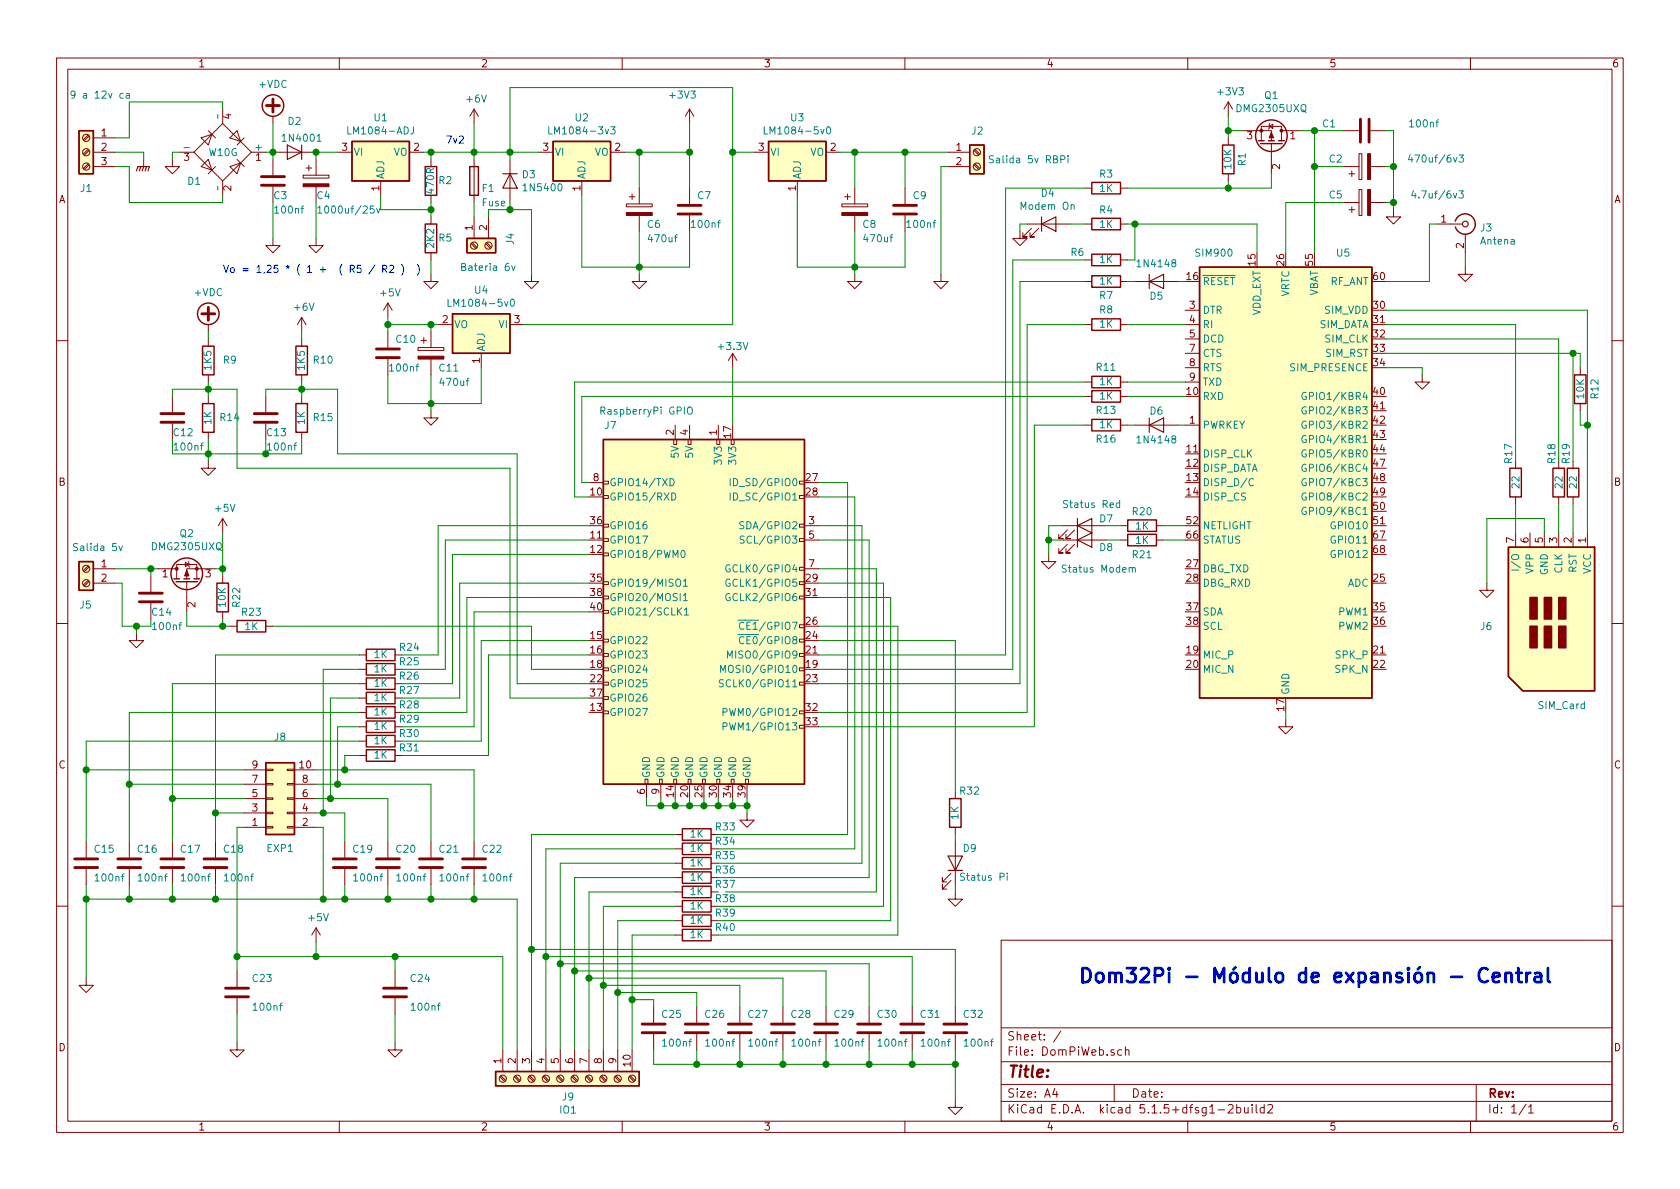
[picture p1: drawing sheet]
<svg xmlns="http://www.w3.org/2000/svg" width="297mm" height="210mm" viewBox="0 0 297 210" stroke-linecap="round" stroke-linejoin="round" font-family="sans-serif">
<defs><g id="words">
<text font-size="3.5" fill="#0000c2" x="190.5" y="173.8">Dom32Pi - Módulo de expansión - Central</text>
<text font-size="2.8" fill="#840000" x="178" y="190.5">Title:</text>
<g font-size="2.1" fill="#840000">
<text x="178" y="184">Sheet: /</text>
<text x="178" y="186.7">File: DomPiWeb.sch</text>
<text x="178" y="196.9">KiCad E.D.A. kicad 5.1.5+dfsg1-2build2</text>
<text x="178" y="194.1">Size: A4</text>
<text x="200" y="194.1">Date:</text>
<text x="263" y="194.1">Rev:</text>
<text x="263" y="196.9">Id: 1/1</text>
</g>
<g font-size="1.8" fill="#840000">
<text x="35" y="11.9">1</text>
<text x="85" y="11.9">2</text>
<text x="135" y="11.9">3</text>
<text x="185" y="11.9">4</text>
<text x="235" y="11.9">5</text>
<text x="285" y="11.9">6</text>
<text x="40.9" y="21.1" transform="rotate(-90 40.9 21.1)">4</text>
<text x="17.9" y="24.1">1</text>
<text x="17.9" y="26.7">2</text>
<text x="17.9" y="29.2">3</text>
<text x="32.5" y="28.4">3</text>
<text x="45.2" y="28.4">1</text>
<text x="60.5" y="26.7">3</text>
<text x="73.2" y="26.7">2</text>
<text x="96" y="26.7">3</text>
<text x="108.7" y="26.7">2</text>
<text x="134.1" y="26.7">3</text>
<text x="146.8" y="26.7">2</text>
<text x="169.1" y="26.7">1</text>
<text x="169.1" y="29.2">2</text>
<text x="220.5" y="24.6">3</text>
<text x="226.3" y="29.9" transform="rotate(-90 226.3 29.9)">2</text>
<text x="228.1" y="24.6">1</text>
<text x="10.4" y="35.9">A</text>
<text x="40.9" y="33.8" transform="rotate(-90 40.9 33.8)">2</text>
<text x="67.1" y="33.8" transform="rotate(-90 67.1 33.8)">1</text>
<text x="102.6" y="33.8" transform="rotate(-90 102.6 33.8)">1</text>
<text x="140.7" y="33.8" transform="rotate(-90 140.7 33.8)">1</text>
<text x="285.4" y="35.9">A</text>
<text x="83.6" y="40.7" transform="rotate(-90 83.6 40.7)">1</text>
<text x="86.1" y="40.7" transform="rotate(-90 86.1 40.7)">2</text>
<text x="254.8" y="39.4">1</text>
<text x="222" y="46.9" transform="rotate(-90 222 46.9)">15</text>
<text x="227.1" y="46.9" transform="rotate(-90 227.1 46.9)">26</text>
<text x="232.2" y="46.9" transform="rotate(-90 232.2 46.9)">55</text>
<text x="258.8" y="43.9" transform="rotate(-90 258.8 43.9)">2</text>
<text x="209.9" y="49.5">16</text>
<text x="242.9" y="49.5">60</text>
<text x="78.3" y="57.1">2</text>
<text x="91" y="57.1">3</text>
<text x="210.3" y="54.6">3</text>
<text x="210.3" y="57.1">4</text>
<text x="210.3" y="59.7">5</text>
<text x="242.9" y="54.6">30</text>
<text x="242.9" y="57.1">31</text>
<text x="242.9" y="59.7">32</text>
<text x="84.8" y="64.2" transform="rotate(-90 84.8 64.2)">1</text>
<text x="210.3" y="62.2">7</text>
<text x="210.3" y="64.8">8</text>
<text x="242.9" y="62.2">33</text>
<text x="242.9" y="64.8">34</text>
<text x="209.9" y="69.8">10</text>
<text x="210.3" y="67.3">9</text>
<text x="242.9" y="69.8">40</text>
<text x="119.1" y="76.9" transform="rotate(-90 119.1 76.9)">2</text>
<text x="121.7" y="76.9" transform="rotate(-90 121.7 76.9)">4</text>
<text x="126.7" y="76.9" transform="rotate(-90 126.7 76.9)">1</text>
<text x="129.3" y="77.4" transform="rotate(-90 129.3 77.4)">17</text>
<text x="210.3" y="74.9">1</text>
<text x="242.9" y="72.4">41</text>
<text x="242.9" y="74.9">42</text>
<text x="242.9" y="77.5">43</text>
<text x="209.9" y="80">11</text>
<text x="209.9" y="82.5">12</text>
<text x="242.9" y="80">44</text>
<text x="242.9" y="82.5">47</text>
<text x="10.4" y="85.9">B</text>
<text x="104.4" y="87.6">10</text>
<text x="104.9" y="85.1">8</text>
<text x="142.5" y="85.1">27</text>
<text x="142.5" y="87.6">28</text>
<text x="209.9" y="85.1">13</text>
<text x="209.9" y="87.6">14</text>
<text x="242.9" y="85.1">48</text>
<text x="242.9" y="87.6">49</text>
<text x="285.4" y="85.9">B</text>
<text x="104.4" y="95.2">11</text>
<text x="104.4" y="92.7">36</text>
<text x="143" y="92.7">3</text>
<text x="143" y="95.2">5</text>
<text x="209.9" y="92.7">52</text>
<text x="209.9" y="95.2">66</text>
<text x="242.9" y="90.2">50</text>
<text x="242.9" y="92.7">51</text>
<text x="242.9" y="95.2">67</text>
<text x="267.7" y="96" transform="rotate(-90 267.7 96)">7</text>
<text x="270.3" y="96" transform="rotate(-90 270.3 96)">6</text>
<text x="272.8" y="96" transform="rotate(-90 272.8 96)">5</text>
<text x="275.3" y="96" transform="rotate(-90 275.3 96)">3</text>
<text x="277.9" y="96" transform="rotate(-90 277.9 96)">2</text>
<text x="280.4" y="96" transform="rotate(-90 280.4 96)">1</text>
<text x="17.9" y="100.3">1</text>
<text x="104.4" y="97.8">12</text>
<text x="143" y="100.3">7</text>
<text x="209.9" y="100.3">27</text>
<text x="242.9" y="97.8">68</text>
<text x="17.9" y="102.9">2</text>
<text x="28.7" y="102.1">1</text>
<text x="34.5" y="107.4" transform="rotate(-90 34.5 107.4)">2</text>
<text x="36.3" y="102.1">3</text>
<text x="104.4" y="102.9">35</text>
<text x="104.4" y="105.4">38</text>
<text x="104.4" y="107.9">40</text>
<text x="142.5" y="102.9">29</text>
<text x="142.5" y="105.4">31</text>
<text x="209.9" y="102.9">28</text>
<text x="209.9" y="107.9">37</text>
<text x="242.9" y="102.9">25</text>
<text x="242.9" y="107.9">35</text>
<text x="104.4" y="113">15</text>
<text x="142.5" y="113">24</text>
<text x="142.5" y="110.5">26</text>
<text x="209.9" y="110.5">38</text>
<text x="242.9" y="110.5">36</text>
<text x="104.4" y="115.6">16</text>
<text x="104.4" y="118.1">18</text>
<text x="142.5" y="118.1">19</text>
<text x="142.5" y="115.6">21</text>
<text x="209.9" y="115.6">19</text>
<text x="209.9" y="118.1">20</text>
<text x="242.9" y="115.6">21</text>
<text x="242.9" y="118.1">22</text>
<text x="104.4" y="125.7">13</text>
<text x="104.4" y="120.6">22</text>
<text x="104.4" y="123.2">37</text>
<text x="142.5" y="120.6">23</text>
<text x="142.5" y="125.7">32</text>
<text x="227.1" y="125.7" transform="rotate(-90 227.1 125.7)">17</text>
<text x="142.5" y="128.3">33</text>
<text x="10.4" y="135.9">C</text>
<text x="44.6" y="135.9">9</text>
<text x="53" y="135.9">10</text>
<text x="285.4" y="135.9">C</text>
<text x="44.6" y="143.5">3</text>
<text x="44.6" y="141">5</text>
<text x="44.6" y="138.4">7</text>
<text x="53.5" y="143.5">4</text>
<text x="53.5" y="141">6</text>
<text x="53.5" y="138.4">8</text>
<text x="114" y="140.4" transform="rotate(-90 114 140.4)">6</text>
<text x="116.6" y="140.4" transform="rotate(-90 116.6 140.4)">9</text>
<text x="119.1" y="140.9" transform="rotate(-90 119.1 140.9)">14</text>
<text x="121.7" y="140.9" transform="rotate(-90 121.7 140.9)">20</text>
<text x="124.2" y="140.9" transform="rotate(-90 124.2 140.9)">25</text>
<text x="126.7" y="140.9" transform="rotate(-90 126.7 140.9)">30</text>
<text x="129.3" y="140.9" transform="rotate(-90 129.3 140.9)">34</text>
<text x="131.8" y="140.9" transform="rotate(-90 131.8 140.9)">39</text>
<text x="44.6" y="146">1</text>
<text x="53.5" y="146">2</text>
<text x="10.4" y="185.9">D</text>
<text x="285.4" y="185.9">D</text>
<text x="88.6" y="188.1" transform="rotate(-90 88.6 188.1)">1</text>
<text x="91.2" y="188.1" transform="rotate(-90 91.2 188.1)">2</text>
<text x="93.7" y="188.1" transform="rotate(-90 93.7 188.1)">3</text>
<text x="96.3" y="188.1" transform="rotate(-90 96.3 188.1)">4</text>
<text x="98.8" y="188.1" transform="rotate(-90 98.8 188.1)">5</text>
<text x="101.3" y="188.1" transform="rotate(-90 101.3 188.1)">6</text>
<text x="103.9" y="188.1" transform="rotate(-90 103.9 188.1)">7</text>
<text x="106.4" y="188.1" transform="rotate(-90 106.4 188.1)">8</text>
<text x="109" y="188.1" transform="rotate(-90 109 188.1)">9</text>
<text x="111.5" y="188.5" transform="rotate(-90 111.5 188.5)">10</text>
<text x="35" y="199.9">1</text>
<text x="85" y="199.9">2</text>
<text x="135" y="199.9">3</text>
<text x="185" y="199.9">4</text>
<text x="235" y="199.9">5</text>
<text x="285" y="199.9">6</text>
</g>
<g font-size="1.8" fill="#008484">
<text x="13.6" y="17.4">9 a 12v ca</text>
<text x="45.9" y="15.5">+VDC</text>
<text x="118.6" y="17.4">+3V3</text>
<text x="215.5" y="16.9">+3V3</text>
<text x="223.6" y="17.5">Q1</text>
<text x="51" y="22.1">D2</text>
<text x="62" y="23.8">LM1084-ADJ</text>
<text x="66.2" y="21.5">U1</text>
<text x="82.6" y="18.1">+6V</text>
<text x="97.9" y="23.8">LM1084-3v3</text>
<text x="101.8" y="21.5">U2</text>
<text x="136" y="23.8">LM1084-5v0</text>
<text x="139.9" y="21.5">U3</text>
<text x="171.9" y="23.8">J2</text>
<text x="218.8" y="19.8">DMG2305UXQ</text>
<text x="233.9" y="22.5">C1</text>
<text x="249.4" y="22.5">100nf</text>
<text x="32.7" y="26.7">-</text>
<text x="37" y="27.6">W10G</text>
<text x="45.2" y="26.7">+</text>
<text x="50.2" y="25.1">1N4001</text>
<text x="62.5" y="27.6">VI</text>
<text x="69.6" y="27.6">VO</text>
<text x="98" y="27.6">VI</text>
<text x="105.1" y="27.6">VO</text>
<text x="136.1" y="27.6">VI</text>
<text x="143.2" y="27.6">VO</text>
<text x="175.7" y="28.9">Salida 5v RBPi</text>
<text x="217.7" y="29.8" transform="rotate(-90 217.7 29.8)">10K</text>
<text x="220.3" y="29.3" transform="rotate(-90 220.3 29.3)">R1</text>
<text x="235.1" y="28.7">C2</text>
<text x="249.9" y="28.7">470uf/6v3</text>
<text x="14.3" y="34">J1</text>
<text x="33.2" y="32.7">D1</text>
<text x="48.5" y="35.2">C3</text>
<text x="56.1" y="35.2">C4</text>
<text x="67.9" y="31.7" transform="rotate(-90 67.9 31.7)">ADJ</text>
<text x="76.8" y="34.1" transform="rotate(-90 76.8 34.1)">470R</text>
<text x="77.6" y="32.6">R2</text>
<text x="85.3" y="34">F1</text>
<text x="92.4" y="31.5">D3</text>
<text x="92.8" y="33.8">1N5400</text>
<text x="103.5" y="31.7" transform="rotate(-90 103.5 31.7)">ADJ</text>
<text x="123.4" y="35.2">C7</text>
<text x="141.6" y="31.7" transform="rotate(-90 141.6 31.7)">ADJ</text>
<text x="161.5" y="35.2">C9</text>
<text x="184.1" y="34.8">D4</text>
<text x="194.5" y="31.4">R3</text>
<text x="194.5" y="34">1K</text>
<text x="235.1" y="35.1">C5</text>
<text x="250.4" y="35.1">4.7uf/6v3</text>
<text x="48.8" y="37.8">100nf</text>
<text x="57.1" y="37.8">1000uf/25v</text>
<text x="85.3" y="36.5">Fuse</text>
<text x="114.5" y="40.3">C6</text>
<text x="122.4" y="40.3">100nf</text>
<text x="152.6" y="40.3">C8</text>
<text x="160.5" y="40.3">100nf</text>
<text x="180.7" y="37.1">Modem On</text>
<text x="194.5" y="37.8">R4</text>
<text x="194.5" y="40.3">1K</text>
<text x="261.8" y="40.9">J3</text>
<text x="76.8" y="43.8" transform="rotate(-90 76.8 43.8)">2K2</text>
<text x="77.6" y="42.7">R5</text>
<text x="82.1" y="47.9">Bateria 6v</text>
<text x="90.9" y="43.2" transform="rotate(-90 90.9 43.2)">J4</text>
<text x="114.8" y="42.8">470uf</text>
<text x="152.9" y="42.8">470uf</text>
<text x="189.4" y="45.3">R6</text>
<text x="194.5" y="46.5">1K</text>
<text x="201.4" y="47.3">1N4148</text>
<text x="211.6" y="45.4">SIM900</text>
<text x="236.4" y="45.4">U5</text>
<text x="261.9" y="43.3">Antena</text>
<text x="34.4" y="52.4">+VDC</text>
<text x="67.4" y="52.4">+5V</text>
<text x="84" y="51.9">U4</text>
<text x="194.5" y="52.9">R7</text>
<text x="194.5" y="50.3">1K</text>
<text x="203.4" y="53">D5</text>
<text x="212.6" y="50.4">RESET</text>
<text x="228" y="52.6" transform="rotate(-90 228 52.6)">VRTC</text>
<text x="233" y="52.6" transform="rotate(-90 233 52.6)">VBAT</text>
<text x="235.1" y="50.4">RF_ANT</text>
<text x="52.1" y="55">+6V</text>
<text x="80.1" y="54.2">LM1084-5v0</text>
<text x="80.3" y="58">VO</text>
<text x="88.2" y="58">VI</text>
<text x="194.5" y="55.4">R8</text>
<text x="194.5" y="58">1K</text>
<text x="212.6" y="55.5">DTR</text>
<text x="212.6" y="58">RI</text>
<text x="222.9" y="55.9" transform="rotate(-90 222.9 55.9)">VDD_EXT</text>
<text x="233" y="58">SIM_DATA</text>
<text x="234.2" y="55.5">SIM_VDD</text>
<text x="37.4" y="65.4" transform="rotate(-90 37.4 65.4)">1K5</text>
<text x="39.5" y="64.3">R9</text>
<text x="53.9" y="65.4" transform="rotate(-90 53.9 65.4)">1K5</text>
<text x="55.5" y="64.3">R10</text>
<text x="69.1" y="65.7">100nf</text>
<text x="70.1" y="60.6">C10</text>
<text x="77.7" y="65.7">C11</text>
<text x="85.7" y="62.2" transform="rotate(-90 85.7 62.2)">ADJ</text>
<text x="127.2" y="61.9">+3.3V</text>
<text x="193.9" y="65.6">R11</text>
<text x="212.6" y="60.6">DCD</text>
<text x="212.6" y="63.1">CTS</text>
<text x="212.6" y="65.7">RTS</text>
<text x="228.2" y="65.7">SIM_PRESENCE</text>
<text x="234.3" y="60.6">SIM_CLK</text>
<text x="234.4" y="63.1">SIM_RST</text>
<text x="78" y="68.2">470uf</text>
<text x="194.5" y="68.1">1K</text>
<text x="194.5" y="70.7">1K</text>
<text x="212.6" y="70.7">RXD</text>
<text x="212.6" y="68.2">TXD</text>
<text x="231.3" y="70.7">GPIO1/KBR4</text>
<text x="280.1" y="70.4" transform="rotate(-90 280.1 70.4)">10K</text>
<text x="282.6" y="70.4" transform="rotate(-90 282.6 70.4)">R12</text>
<text x="30.8" y="77.1">C12</text>
<text x="37.4" y="75" transform="rotate(-90 37.4 75)">1K</text>
<text x="39" y="74.5">R14</text>
<text x="47.3" y="77.1">C13</text>
<text x="53.9" y="75" transform="rotate(-90 53.9 75)">1K</text>
<text x="55.5" y="74.5">R15</text>
<text x="106.6" y="73.3">RaspberryPi GPIO</text>
<text x="107" y="75.9">J7</text>
<text x="193.9" y="73.2">R13</text>
<text x="194.5" y="75.7">1K</text>
<text x="203.4" y="73.3">D6</text>
<text x="212.6" y="75.8">PWRKEY</text>
<text x="231.3" y="73.3">GPIO2/KBR3</text>
<text x="231.3" y="75.8">GPIO3/KBR2</text>
<text x="31" y="79.7">100nf</text>
<text x="47.5" y="79.7">100nf</text>
<text x="120" y="80.9" transform="rotate(-90 120 80.9)">5V</text>
<text x="122.6" y="80.9" transform="rotate(-90 122.6 80.9)">5V</text>
<text x="127.6" y="81.9" transform="rotate(-90 127.6 81.9)">3V3</text>
<text x="130.2" y="81.9" transform="rotate(-90 130.2 81.9)">3V3</text>
<text x="193.9" y="78.3">R16</text>
<text x="201.4" y="78.4">1N4148</text>
<text x="212.6" y="80.9">DISP_CLK</text>
<text x="212.6" y="83.4">DISP_DATA</text>
<text x="231.3" y="78.4">GPIO4/KBR1</text>
<text x="231.3" y="80.9">GPIO5/KBR0</text>
<text x="231.3" y="83.4">GPIO6/KBC4</text>
<text x="267.4" y="81.9" transform="rotate(-90 267.4 81.9)">R17</text>
<text x="275" y="81.9" transform="rotate(-90 275 81.9)">R18</text>
<text x="277.5" y="81.9" transform="rotate(-90 277.5 81.9)">R19</text>
<text x="107.7" y="88.5">GPIO15/RXD</text>
<text x="107.7" y="86">GPIO14/TXD</text>
<text x="130.1" y="86">ID_SD/GPIO0</text>
<text x="130.1" y="88.5">ID_SC/GPIO1</text>
<text x="188.4" y="89.8">Status Red</text>
<text x="212.6" y="86">DISP_D/C</text>
<text x="212.6" y="88.5">DISP_CS</text>
<text x="231.3" y="86">GPIO7/KBC3</text>
<text x="231.3" y="88.5">GPIO8/KBC2</text>
<text x="268.7" y="86.3" transform="rotate(-90 268.7 86.3)">22</text>
<text x="276.3" y="86.3" transform="rotate(-90 276.3 86.3)">22</text>
<text x="278.8" y="86.3" transform="rotate(-90 278.8 86.3)">22</text>
<text x="31.9" y="95">Q2</text>
<text x="38.2" y="90.5">+5V</text>
<text x="107.7" y="93.6">GPIO16</text>
<text x="131.6" y="93.6">SDA/GPIO2</text>
<text x="194.5" y="92.4">D7</text>
<text x="200.3" y="91.1">R20</text>
<text x="200.8" y="93.6">1K</text>
<text x="212.6" y="93.6">NETLIGHT</text>
<text x="231.3" y="91.1">GPIO9/KBC1</text>
<text x="235.7" y="93.6">GPIO10</text>
<text x="13.5" y="97.5">Salida 5v</text>
<text x="27.1" y="97.3">DMG2305UXQ</text>
<text x="107.7" y="96.1">GPIO17</text>
<text x="107.7" y="98.7">GPIO18/PWM0</text>
<text x="129.3" y="101.2">GCLK0/GPIO4</text>
<text x="131.8" y="96.1">SCL/GPIO3</text>
<text x="188.3" y="101.3">Status Modem</text>
<text x="194.5" y="97.5">D8</text>
<text x="200.3" y="98.7">R21</text>
<text x="200.8" y="96.2">1K</text>
<text x="212.6" y="101.2">DBG_TXD</text>
<text x="212.6" y="96.1">STATUS</text>
<text x="235.7" y="96.1">GPIO11</text>
<text x="235.7" y="98.7">GPIO12</text>
<text x="268.6" y="100.1" transform="rotate(-90 268.6 100.1)">I/O</text>
<text x="271.1" y="101.3" transform="rotate(-90 271.1 101.3)">VPP</text>
<text x="273.7" y="101.7" transform="rotate(-90 273.7 101.7)">GND</text>
<text x="276.2" y="101.4" transform="rotate(-90 276.2 101.4)">CLK</text>
<text x="278.8" y="101.3" transform="rotate(-90 278.8 101.3)">RST</text>
<text x="281.3" y="101.5" transform="rotate(-90 281.3 101.5)">VCC</text>
<text x="14.2" y="107.6">J5</text>
<text x="39.9" y="107.3" transform="rotate(-90 39.9 107.3)">10K</text>
<text x="42.5" y="107.3" transform="rotate(-90 42.5 107.3)">R22</text>
<text x="107.7" y="103.8">GPIO19/MISO1</text>
<text x="107.7" y="106.3">GPIO20/MOSI1</text>
<text x="129.3" y="103.8">GCLK1/GPIO5</text>
<text x="129.3" y="106.3">GCLK2/GPIO6</text>
<text x="212.6" y="103.8">DBG_RXD</text>
<text x="238.2" y="103.8">ADC</text>
<text x="26.9" y="108.9">C14</text>
<text x="27.2" y="111.4">100nf</text>
<text x="42.8" y="108.9">R23</text>
<text x="43.3" y="111.4">1K</text>
<text x="107.7" y="113.9">GPIO22</text>
<text x="107.7" y="108.8">GPIO21/SCLK1</text>
<text x="131.9" y="113.9">CE0/GPIO8</text>
<text x="131.9" y="111.4">CE1/GPIO7</text>
<text x="212.6" y="108.8">SDA</text>
<text x="212.6" y="111.4">SCL</text>
<text x="236.8" y="108.8">PWM1</text>
<text x="236.8" y="111.4">PWM2</text>
<text x="261.8" y="111.4">J6</text>
<text x="66.2" y="118.9">1K</text>
<text x="66.2" y="116.4">1K</text>
<text x="70.7" y="117.6">R25</text>
<text x="70.7" y="115.1">R24</text>
<text x="107.7" y="116.5">GPIO23</text>
<text x="107.7" y="119">GPIO24</text>
<text x="128.8" y="119">MOSI0/GPIO10</text>
<text x="129.8" y="116.5">MISO0/GPIO9</text>
<text x="212.6" y="116.5">MIC_P</text>
<text x="212.6" y="119">MIC_N</text>
<text x="236.2" y="119">SPK_N</text>
<text x="236.3" y="116.5">SPK_P</text>
<text x="66.2" y="124">1K</text>
<text x="66.2" y="121.5">1K</text>
<text x="70.7" y="125.3">R28</text>
<text x="70.7" y="122.7">R27</text>
<text x="70.7" y="120.2">R26</text>
<text x="107.7" y="121.5">GPIO25</text>
<text x="107.7" y="124.1">GPIO26</text>
<text x="128.5" y="121.5">SCLK0/GPIO11</text>
<text x="228" y="122.9" transform="rotate(-90 228 122.9)">GND</text>
<text x="272.1" y="125.4">SIM_Card</text>
<text x="48.6" y="131">J8</text>
<text x="66.2" y="131.6">1K</text>
<text x="66.2" y="129.1">1K</text>
<text x="66.2" y="126.5">1K</text>
<text x="70.7" y="130.3">R30</text>
<text x="70.7" y="127.8">R29</text>
<text x="107.7" y="126.6">GPIO27</text>
<text x="129" y="126.6">PWM0/GPIO12</text>
<text x="129" y="129.2">PWM1/GPIO13</text>
<text x="66.2" y="134.2">1K</text>
<text x="70.7" y="132.9">R31</text>
<text x="114.9" y="137.7" transform="rotate(-90 114.9 137.7)">GND</text>
<text x="117.5" y="137.7" transform="rotate(-90 117.5 137.7)">GND</text>
<text x="120" y="137.7" transform="rotate(-90 120 137.7)">GND</text>
<text x="122.6" y="137.7" transform="rotate(-90 122.6 137.7)">GND</text>
<text x="125.1" y="137.7" transform="rotate(-90 125.1 137.7)">GND</text>
<text x="127.6" y="137.7" transform="rotate(-90 127.6 137.7)">GND</text>
<text x="130.2" y="137.7" transform="rotate(-90 130.2 137.7)">GND</text>
<text x="132.7" y="137.7" transform="rotate(-90 132.7 137.7)">GND</text>
<text x="169.8" y="140.5">R32</text>
<text x="122.1" y="148.1">1K</text>
<text x="126.6" y="149.4">R34</text>
<text x="126.6" y="146.9">R33</text>
<text x="169.5" y="144.9" transform="rotate(-90 169.5 144.9)">1K</text>
<text x="16.8" y="150.8">C15</text>
<text x="17" y="155.9">100nf</text>
<text x="24.4" y="150.8">C16</text>
<text x="24.6" y="155.9">100nf</text>
<text x="32" y="150.8">C17</text>
<text x="32.3" y="155.9">100nf</text>
<text x="39.6" y="150.8">C18</text>
<text x="39.9" y="155.9">100nf</text>
<text x="47.3" y="150.7">EXP1</text>
<text x="62.5" y="150.8">C19</text>
<text x="62.7" y="155.9">100nf</text>
<text x="70.1" y="150.8">C20</text>
<text x="70.4" y="155.9">100nf</text>
<text x="77.7" y="150.8">C21</text>
<text x="78" y="155.9">100nf</text>
<text x="85.4" y="150.8">C22</text>
<text x="85.6" y="155.9">100nf</text>
<text x="122.1" y="155.7">1K</text>
<text x="122.1" y="153.2">1K</text>
<text x="122.1" y="150.7">1K</text>
<text x="126.6" y="154.5">R36</text>
<text x="126.6" y="151.9">R35</text>
<text x="170.2" y="155.7">Status Pi</text>
<text x="170.3" y="150.7">D9</text>
<text x="122.1" y="160.8">1K</text>
<text x="122.1" y="158.3">1K</text>
<text x="126.6" y="159.6">R38</text>
<text x="126.6" y="157">R37</text>
<text x="54.7" y="162.9">+5V</text>
<text x="122.1" y="165.9">1K</text>
<text x="122.1" y="163.4">1K</text>
<text x="126.6" y="164.6">R40</text>
<text x="126.6" y="162.1">R39</text>
<text x="44.7" y="173.7">C23</text>
<text x="72.7" y="173.7">C24</text>
<text x="45" y="178.7">100nf</text>
<text x="72.9" y="178.7">100nf</text>
<text x="117.1" y="180">C25</text>
<text x="117.3" y="185.1">100nf</text>
<text x="124.7" y="180">C26</text>
<text x="125" y="185.1">100nf</text>
<text x="132.4" y="180">C27</text>
<text x="132.6" y="185.1">100nf</text>
<text x="140" y="180">C28</text>
<text x="140.2" y="185.1">100nf</text>
<text x="147.6" y="180">C29</text>
<text x="147.8" y="185.1">100nf</text>
<text x="155.2" y="180">C30</text>
<text x="155.4" y="185.1">100nf</text>
<text x="162.8" y="180">C31</text>
<text x="163.1" y="185.1">100nf</text>
<text x="170.5" y="180">C32</text>
<text x="170.7" y="185.1">100nf</text>
<text x="99" y="196.9">IO1</text>
<text x="99.5" y="194.6">J9</text>
</g>
<g font-size="1.8" fill="#0000c2">
<text x="78.7" y="25.4">7v2</text>
<text x="39.4" y="48.3">Vo = 1,25 * ( 1 + ( R5 / R2 ) )</text>
</g>
</g></defs>
<g fill="none" stroke="#840000" stroke-width=".18">
<path d="M10 10.3h277v189.9h-277zM12 12.2h273v186.1h-273zM39.4 19.3v2.5M60 10.3v1.9M83.8 19.3v2.5M83.8 19.3l-.7 1.3M83.8 19.3l.8 1.3M110 10.3v1.9M121.9 19.3v2.5M121.9 19.3l-.7 1.3M121.9 19.3l.8 1.3M160 10.3v1.9"/>
<path d="M210 10.3v1.9M217.2 18l-.8 1.3M217.2 18v2.6M217.2 18l.7 1.3M260 10.3v1.9M15.6 29l-.9 .8M15.6 26.4l-.9 .8M15.6 23.9l-.9 .8M15.8 29.1l-.9 .9M15.8 26.6l-.9 .8M15.8 24l-.9 .9M16.5 26.9h3.8"/>
<path d="M16.5 29.5h3.8M16.5 24.4h3.8M25.4 28.2v1.3M30.5 28.2v1.3h1.2l-1.2 1.2-1.3-1.2h1.3M31.7 26.9h2.6M35.6 24.4l1.9-.7-.7 1.9zM35.6 29.5l1.2-1.3 .7 1.9zM36.8 23.1l1.3 1.3M38.1 29.5l-1.3 1.2M39.4 21.8l5 5.1-5 5.1-5.1-5.1zM39.4 32v2.5M40.6 24.4l1.3-1.3 .6 1.9z"/>
<path d="M40.6 29.5l1.9-.7-.6 1.9zM41.9 28.2l1.3 1.3M43.2 24.4l-1.3 1.2M44.4 26.9h2.6M48.3 26.9h7.6M48.3 20.6v1.2M48.3 28.2v2.8M48.3 33v2.8M53.6 31h4.6v.5h-4.6zM54.1 29.7h1M54.6 29.2v1M55.9 28.2v2.8"/>
<path d="M55.9 33v2.8M59.7 26.9h2.5M67.3 32v2.5M72.4 26.9h2.5M76.2 28.2v1.3M76.2 34.5v1.3M76.2 38.3v1.3M83.8 28.2v7.6M83.8 38.3v3.9M86.4 38.3v3.9M90.2 28.2v7.6M95.2 26.9h2.6"/>
<path d="M102.9 32v2.5M107.9 26.9h2.6M110.7 36.1h4.6v.5h-4.6zM111.3 34.8h1M111.8 34.3v1M113 33.3v2.8M113 38.1v2.8M121.9 33.3v2.8M121.9 38.1v2.8M133.3 26.9h2.6M141 32v2.5M146 26.9h2.6"/>
<path d="M148.8 36.1h4.6v.5h-4.6zM149.4 34.8h1M149.9 34.3v1M151.1 33.3v2.8M151.1 38.1v2.8M160 33.3v2.8M160 38.1v2.8M167.6 26.9h3.8M167.6 29.5h3.8M172.2 29.1l.9 .9M172.2 26.6l.9 .8M172.4 29l.8 .8"/>
<path d="M172.4 26.4l.8 .8M181.6 39.6h7.6M191.8 33.3h1.2M191.8 39.6h1.2M198.1 33.3h1.3M198.1 39.6h1.3M217.2 24.4v1.2M217.2 30.7v1.3M219.7 23.1h5.1v1.8M223 24.9v-2.6h3.6v2.6M224.4 22.3l.6-.3v.7zM224.5 21.8l-.1 .2v.7l-.1 .2"/>
<path d="M224.8 25.4v5.3M226.6 23.1h3.3M237.5 29.5h2.8M237.5 23.1h2.8M237.5 35.8h2.8M238.5 30.7h1M238.5 37.1h1M239 30.2v1M239 36.6v1M240.3 27.2h.5v4.5h-.5zM240.3 33.5h.5v4.6h-.5zM242.3 29.5h2.8"/>
<path d="M242.3 23.1h2.8M242.3 35.8h2.8M246.4 37.1v1.2h1.2l-1.2 1.3-1.3-1.3h1.3M254 39.6h4.6M36.8 57.4v1.3M36.8 59.9v1.3M48.3 42.2v1.2h1.2l-1.2 1.3-1.3-1.3h1.3M53.3 56.1v2.6M53.3 59.9v1.3M53.3 56.1l-.7 1.3M53.3 56.1l.8 1.3M55.9 42.2v1.2h1.2l-1.2 1.3-1.3-1.3h1.3"/>
<path d="M68.6 53.6v2.5M68.6 58.7v2.8M68.6 53.6l-.8 1.3M68.6 53.6l.7 1.3M74.9 59.7v1M76.2 48.5v1.3h1.3l-1.3 1.2-1.3-1.2h1.3M76.2 44.7v1.3M76.2 58.7v2.8M77.5 57.4h2.5M83.3 43.1l.9 .8M83.5 42.9l.8 .9M85.9 43.1l.8 .8"/>
<path d="M86 42.9l.9 .9M90.2 57.4h2.5M94 48.5v1.3h1.2l-1.2 1.2-1.3-1.2h1.3M113 48.5v1.3h1.3l-1.3 1.2-1.2-1.2h1.2M151.1 48.5v1.3h1.3l-1.3 1.2-1.2-1.2h1.2M166.4 48.5v1.3h1.2l-1.2 1.2-1.3-1.2h1.3M180.3 40.9v1.3h1.3l-1.3 1.2-1.2-1.2h1.2M182.4 40.4l-1.6 1.5h.8h-.8v-.8M183.6 40.4l-1.5 1.5h.8h-.8v-.8M191.8 57.4h1.2M191.8 46h1.2M191.8 49.8h1.2"/>
<path d="M198.1 57.4h1.3M198.1 46h1.3M198.1 49.8h1.3M200.7 49.8h7.6M209.5 57.4h2.6M209.5 54.9h2.6M209.5 59.9h2.6M259.1 47.2v1.3h1.2l-1.2 1.3-1.3-1.3h1.3M259.1 41.4v3.3M10 60.2h2M30.5 70.1v2.8M30.5 74.9v2.8"/>
<path d="M36.8 66.3v1.3M36.8 70.1v1.3M36.8 76.4v1.3M47 70.1v2.8M47 74.9v2.8M53.3 66.3v1.3M53.3 70.1v1.3M53.3 76.4v1.3M68.6 63.5v2.8M73.9 61.5h4.6v.5h-4.6zM74.4 60.2h1M76.2 72.6v1.3h1.3l-1.3 1.3-1.3-1.3h1.3"/>
<path d="M76.2 63.5v2.8M85.1 62.5v2.5M119.1 77.7h.5v.9h-.5zM119.4 75.2v2.5M121.7 77.7h.5v.9h-.5zM121.9 75.2v2.5M126.7 77.7h.6v.9h-.6zM127 75.2v2.5M129.3 77.7h.5v.9h-.5zM129.5 62.5l-.7 1.2M129.5 62.5v2.5M129.5 62.5l.8 1.2"/>
<path d="M191.8 67.6h1.2M191.8 70.1h1.2M191.8 75.2h1.2M198.1 67.6h1.3M198.1 70.1h1.3M198.1 75.2h1.3M200.7 75.2h7.6M209.5 67.6h2.6M209.5 75.2h2.6M209.5 62.5h2.6M209.5 65h2.6M251.5 66.3v1.3h1.2l-1.2 1.2-1.3-1.2h1.3"/>
<path d="M279.4 65v1.3M279.4 71.4v1.2M285 60.2h2M32.8 99.4l.6 .4-.6 .4zM33.3 99.3l.1 .1v.8l.1 .1M36.8 81.5v1.3h1.3l-1.3 1.3-1.2-1.3h1.2M39.4 91.7v2.5M39.4 91.7l-.8 1.3M39.4 91.7l.7 1.3M104.1 85.3h2.6M106.7 97.8h.9v.5h-.9zM106.7 95.2h.9v.6h-.9z"/>
<path d="M106.7 92.7h.9v.5h-.9zM106.7 87.6h.9v.5h-.9zM106.7 85.1h.9v.5h-.9zM141.4 95.2h.8v.6h-.8zM141.4 92.7h.8v.5h-.8zM141.4 87.6h.8v.5h-.8zM141.4 85.1h.8v.5h-.8zM142.2 93h2.6M142.2 95.5h2.6M185.4 98v1.3h1.3l-1.3 1.3-1.3-1.3h1.3M188 93h7.6M188 95.5h7.6"/>
<path d="M188.7 93.7l-1.5 1.5h.8h-.8v-.7M188.7 96.3l-1.5 1.5h.8h-.8v-.8M190 93.7l-1.5 1.5h.7h-.7v-.7M190 96.3l-1.5 1.5h.7h-.7v-.8M198.1 93h1.3M198.1 95.5h1.3M204.5 93h1.2M204.5 95.5h1.2M268 81.5v1.3M268 87.9v1.2M268 94.2v2.6M270.5 94.2v2.6"/>
<path d="M273 94.2v2.6M275.6 81.5v1.3M275.6 87.9v1.2M275.6 94.2v2.6M278.1 81.5v1.3M278.1 87.9v1.2M278.1 94.2v2.6M280.7 94.2v2.6M10 110.3h2M15.6 102.6l-.9 .8M15.6 100.1l-.9 .8M15.8 102.8l-.9 .8"/>
<path d="M15.8 100.2l-.9 .9M16.5 100.6h3.8M16.5 103.1h3.8M24.1 112v1.3h1.3l-1.3 1.2-1.2-1.2h1.2M26.7 101.8v2.8M26.7 106.7v2.8M27.9 100.6h3.3M31.2 102.4v-2.6h3.6v2.6M33 102.9v5.3M38.1 100.6h-5.1v1.8M39.4 101.8v1.3M39.4 108.2v1.3"/>
<path d="M40.6 110.7h1.3M47 110.7h1.3M63.5 118.4h1.3M63.5 115.8h1.3M69.8 118.4h1.3M69.8 115.8h1.3M106.7 118.1h.9v.5h-.9zM106.7 115.6h.9v.5h-.9zM106.7 113h.9v.5h-.9zM106.7 107.9h.9v.6h-.9zM106.7 105.4h.9v.5h-.9zM106.7 102.9h.9v.5h-.9z"/>
<path d="M141.4 118.1h.8v.5h-.8zM141.4 115.6h.8v.5h-.8zM141.4 113h.8v.5h-.8zM141.4 110.5h.8v.5h-.8zM141.4 105.4h.8v.5h-.8zM141.4 102.9h.8v.5h-.8zM141.4 100.3h.8v.5h-.8zM142.2 100.6h2.6M262.9 103.1v1.3h1.3l-1.3 1.3-1.3-1.3h1.3M285 110.3h2M43.2 136.1h3.8M43.2 138.7h3.8"/>
<path d="M47 136h1.3v.3h-1.3zM47 138.6h1.3v.2h-1.3zM50.8 136h1.3v.3h-1.3zM50.8 138.6h1.3v.2h-1.3zM52.1 136.1h3.8M52.1 138.7h3.8M63.5 133.6h1.3M63.5 131.1h1.3M63.5 128.5h1.3M63.5 126h1.3M63.5 123.4h1.3M63.5 120.9h1.3"/>
<path d="M69.8 133.6h1.3M69.8 131.1h1.3M69.8 128.5h1.3M69.8 126h1.3M69.8 123.4h1.3M69.8 120.9h1.3M106.7 125.7h.9v.5h-.9zM106.7 123.2h.9v.5h-.9zM106.7 120.6h.9v.6h-.9zM114 137.8h.6v.9h-.6zM114.3 138.7v2.5M116.6 137.8h.5v.9h-.5z"/>
<path d="M116.8 138.7v2.5M119.1 137.8h.5v.9h-.5zM121.7 137.8h.5v.9h-.5zM124.2 137.8h.5v.9h-.5zM126.7 137.8h.6v.9h-.6zM129.3 137.8h.5v.9h-.5zM131.8 137.8h.5v.9h-.5zM141.4 128.3h.8v.5h-.8zM141.4 125.7h.8v.5h-.8zM141.4 120.6h.8v.6h-.8zM168.9 139.9v1.3M227.3 127.2v1.3h1.3l-1.3 1.3-1.2-1.3h1.2"/>
<path d="M15.2 148.8v2.8M15.2 153.7v2.8M22.9 148.8v2.8M22.9 153.7v2.8M30.5 148.8v2.8M30.5 153.7v2.8M38.1 148.8v2.8M38.1 153.7v2.8M43.2 146.3h3.8M43.2 143.8h3.8M43.2 141.2h3.8M47 143.6h1.3v.3h-1.3z"/>
<path d="M47 146.2h1.3v.2h-1.3zM47 141.1h1.3v.2h-1.3zM50.8 143.6h1.3v.3h-1.3zM50.8 146.2h1.3v.2h-1.3zM50.8 141.1h1.3v.2h-1.3zM52.1 146.3h3.8M52.1 143.8h3.8M52.1 141.2h3.8M61 148.8v2.8M61 153.7v2.8M68.6 148.8v2.8M68.6 153.7v2.8"/>
<path d="M76.2 148.8v2.8M76.2 153.7v2.8M83.8 148.8v2.8M83.8 153.7v2.8M119.4 157.7h1.2M119.4 155.2h1.2M119.4 152.6h1.2M119.4 150.1h1.2M119.4 147.6h1.2M125.7 157.7h1.3M125.7 155.2h1.3M125.7 152.6h1.3"/>
<path d="M125.7 150.1h1.3M125.7 147.6h1.3M132.1 143.8v1.2h1.2l-1.2 1.3-1.3-1.3h1.3M168.1 155.7l-1.5 1.5v-.7v.7h.8M168.1 154.4l-1.5 1.6v-.8v.8h.8M168.9 157.7v1.3h1.3l-1.3 1.3-1.3-1.3h1.3M168.9 146.3v1.3M168.9 148.8v7.7M10 160.2h2M15.2 173v1.2h1.3l-1.3 1.3-1.2-1.3h1.2M41.9 171.7v2.8M41.9 176.5v2.8"/>
<path d="M55.9 164.1l-.8 1.2M55.9 164.1v2.5M55.9 164.1l.7 1.2M69.8 171.7v2.8M69.8 176.5v2.8M115.6 178v2.8M119.4 165.3h1.2M119.4 162.8h1.2M119.4 160.3h1.2M123.2 178v2.8M125.7 165.3h1.3M125.7 162.8h1.3"/>
<path d="M125.7 160.3h1.3M130.8 178v2.8M138.4 178v2.8M146 178v2.8M153.7 178v2.8M161.3 178v2.8M168.9 178v2.8M177 166.3h108v32h-108zM285 160.2h2M41.9 184.4v1.3h1.3l-1.3 1.2-1.3-1.2h1.3M60 198.3v1.9M69.8 184.4v1.3h1.3l-1.3 1.2-1.2-1.2h1.2"/>
<path d="M88.4 190.4l.8 .9M88.6 190.2l.8 .9M88.9 185.7v3.8M90.9 190.4l.9 .9M91.1 190.2l.8 .9M91.4 185.7v3.8M93.5 190.4l.8 .9M93.6 190.2l.9 .9M94 185.7v3.8M96 190.4l.9 .9M96.2 190.2l.8 .9M96.5 185.7v3.8"/>
<path d="M98.6 190.4l.8 .9M98.7 190.2l.9 .9M99.1 185.7v3.8M101.1 190.4l.8 .9M101.3 190.2l.8 .9M101.6 185.7v3.8M103.6 190.4l.9 .9M103.8 190.2l.8 .9M104.1 185.7v3.8M106.2 190.4l.8 .9M106.3 190.2l.9 .9M106.7 185.7v3.8"/>
<path d="M108.7 190.4l.9 .9M108.9 190.2l.8 .9M109.2 185.7v3.8M110 198.3v1.9M111.3 190.4l.8 .9M111.4 190.2l.9 .9M111.8 185.7v3.8M115.6 182.9v2.8M123.2 182.9v2.8M130.8 182.9v2.8M138.4 182.9v2.8M146 182.9v2.8"/>
<path d="M153.7 182.9v2.8M160 198.3v1.9M161.3 182.9v2.8M168.9 194.6v1.2h1.3l-1.3 1.3-1.3-1.3h1.3M168.9 182.9v2.8M177 194.8h108M177 191.8h108M177 187.8h108M177 181.8h108M186.5 192.5l-.4 1h1M186.8 193v1M187.6 182.3l-1.3 2"/>
<path d="M197 191.8v3M198.3 185.7l-.4-.1-.3 .3 .1 .6 .2 .1 .4-.1M199 185.7l.2-.1 .3 .1 .1 .9M199 185.1v1.5M210 198.3v1.9M215.4 196.3h1.1M217.2 195.5l.2-.2h.4l.2 .5-.9 1h.9M218.7 195.9l.4-.1 .3 .3-.1 .6h-.6M218.7 195.3v1.5M220 195.8l.1 .9 .3 .1 .3-.1M220.7 195.8v1M221.4 195.3v.2"/>
<path d="M221.4 195.8v1M222.1 195.3v1.3l.2 .2M223.5 195.9l-.4-.1-.3 .3 .1 .6 .2 .1 .4-.1M223.5 195.3v1.5M224.2 195.5l.2-.2h.3l.3 .5-.9 1h.9M260 198.3v1.9M261 191.8v6.5M269.8 195.2l-1.2 2M270.3 195.8l.4-.5v1.5M270.3 196.8h.8"/>
<circle cx="15.2" cy="29.5" r=".63"/>
<circle cx="15.2" cy="26.9" r=".63"/>
<circle cx="15.2" cy="24.4" r=".63"/>
<circle cx="172.7" cy="29.5" r=".63"/>
<circle cx="172.7" cy="26.9" r=".63"/>
<circle cx="83.8" cy="43.4" r=".63"/>
<circle cx="86.4" cy="43.4" r=".63"/>
<circle cx="15.2" cy="103.1" r=".63"/>
<circle cx="15.2" cy="100.6" r=".63"/>
<circle cx="88.9" cy="190.7" r=".63"/>
<circle cx="91.4" cy="190.7" r=".63"/>
<circle cx="94" cy="190.7" r=".63"/>
<circle cx="96.5" cy="190.7" r=".63"/>
<circle cx="99.1" cy="190.7" r=".63"/>
<circle cx="101.6" cy="190.7" r=".63"/>
<circle cx="104.1" cy="190.7" r=".63"/>
<circle cx="106.7" cy="190.7" r=".63"/>
<circle cx="109.2" cy="190.7" r=".63"/>
<circle cx="111.8" cy="190.7" r=".63"/>
</g>
<g fill="none" stroke="#840000" stroke-width=".51">
<path d="M47.1 18.7h2.3M48.3 17.5v2.3M46.2 32.8h4.1M46.2 31.2h4.1M119.9 37.8h4.1M119.9 36.3h4.1M158 37.8h4.1M158 36.3h4.1M240.5 21.1v4M242.1 21.1v4M35.7 55.5h2.3M36.8 54.4v2.2"/>
<path d="M28.4 74.7h4.1M28.4 73.1h4.1M45 74.7h4M45 73.1h4M66.5 63.2h4.1M66.5 61.7h4.1M24.6 106.4h4.1M24.6 104.9h4.1M13.2 153.4h4.1M13.2 151.9h4.1M20.8 153.4h4.1M20.8 151.9h4.1"/>
<path d="M28.4 153.4h4.1M28.4 151.9h4.1M36.1 153.4h4M36.1 151.9h4M58.9 153.4h4.1M58.9 151.9h4.1M66.5 153.4h4.1M66.5 151.9h4.1M74.2 153.4h4M74.2 151.9h4M81.8 153.4h4.1M81.8 151.9h4.1"/>
<path d="M39.9 176.3h4M39.9 174.7h4M67.8 176.3h4.1M67.8 174.7h4.1M113.5 182.6h4.1M113.5 181.1h4.1M121.2 182.6h4M121.2 181.1h4M128.8 182.6h4M128.8 181.1h4M136.4 182.6h4.1M136.4 181.1h4.1"/>
<path d="M144 182.6h4.1M144 181.1h4.1M151.6 182.6h4.1M151.6 181.1h4.1M159.3 182.6h4M159.3 181.1h4M166.9 182.6h4M166.9 181.1h4"/>
</g>
<g fill="#ffffc2" stroke="#ffffc2" stroke-width=".18">
<path d="M47 134.9h5.1v12.7h-5.1z"/>
<path d="M87.6 189.5h25.4v2.5h-25.4z"/>
<path d="M80 55.5h10.2v7h-10.2z"/>
<path d="M14 99.3h2.5v5.1h-2.5z"/>
<path d="M97.8 25h10.1v7h-10.1z"/>
<path d="M171.4 25.6h2.6v5.1h-2.6z"/>
<path d="M62.2 25h10.2v7h-10.2z"/>
<path d="M135.9 25h10.1v7h-10.1z"/>
<path d="M82.5 42.2h5.1v2.5h-5.1z"/>
<path d="M106.7 77.7h35.5v61h-35.5z"/>
<path d="M14 23.1h2.5v7.6h-2.5z"/>
<path d="M266.7 96.8h15.2v25.4h-12.7l-2.5-2.6z"/>
<path d="M212.1 47.2h30.5v76.2h-30.5z"/>
</g>
<g fill="none" stroke="#840000" stroke-width=".25">
<path d="M14 23.1h2.5v7.6h-2.5zM62.2 25h10.2v7h-10.2zM75.2 29.5h2v5h-2zM75.2 39.6h2v5.1h-2zM83.1 29.5h1.5v5h-1.5zM97.8 25h10.1v7h-10.1zM135.9 25h10.1v7h-10.1zM171.4 25.6h2.6v5.1h-2.6zM193 32.3h5.1v2h-5.1zM193 38.6h5.1v2h-5.1zM216.2 25.6h2v5.1h-2zM222.5 24.9h1"/>
<path d="M222.9 25.4h3.8M224.3 24.9h1M226.1 24.9h1M257.3 39.1a1.8 1.8 0 0 1 2.7-1 1.8 1.8 0 0 1 .1 2.9 1.8 1.8 0 0 1-2.8-.9M80 55.5h10.2v7h-10.2zM82.5 42.2h5.1v2.5h-5.1zM193 45h5.1v2h-5.1zM193 48.8h5.1v2h-5.1zM193 56.4h5.1v2h-5.1zM212.1 47.2h30.5v76.2h-30.5zM35.8 71.4h2v5h-2zM35.8 61.2h2v5.1h-2z"/>
<path d="M52.3 71.4h2.1v5h-2.1zM52.3 61.2h2.1v5.1h-2.1zM106.7 77.7h35.5v61h-35.5zM193 66.5h5.1v2.1h-5.1zM193 69.1h5.1v2h-5.1zM193 74.2h5.1v2h-5.1zM278.4 66.3h2v5.1h-2zM14 99.3h2.5v5.1h-2.5zM199.4 91.9h5.1v2.1h-5.1zM199.4 94.5h5.1v2h-5.1zM266.7 96.8h15.2v25.4h-12.7l-2.5-2.6zM267 82.8h2v5.1h-2z"/>
<path d="M274.6 82.8h2v5.1h-2zM277.1 82.8h2v5.1h-2zM30.7 102.4h1M31.1 102.9h3.8M32.5 102.4h1M34.3 102.4h1M38.4 103.1h2v5.1h-2zM41.9 109.7h5.1v2.1h-5.1zM64.8 119.9h5v2h-5zM64.8 117.3h5v2.1h-5zM64.8 114.8h5v2h-5zM47 134.9h5.1v12.7h-5.1z"/>
<path d="M64.8 132.6h5v2h-5zM64.8 130h5v2.1h-5zM64.8 127.5h5v2h-5zM64.8 125h5v2h-5zM64.8 122.4h5v2.1h-5zM120.6 159.3h5.1v2h-5.1zM120.6 156.7h5.1v2h-5.1zM120.6 154.2h5.1v2h-5.1zM120.6 151.6h5.1v2.1h-5.1zM120.6 149.1h5.1v2h-5.1zM120.6 146.6h5.1v2h-5.1zM167.9 141.2h2v5.1h-2z"/>
<path d="M120.6 164.3h5.1v2.1h-5.1zM120.6 161.8h5.1v2h-5.1zM87.6 189.5h25.4v2.5h-25.4z"/>
<circle cx="48.3" cy="18.7" r="1.9"/>
<circle cx="224.8" cy="24" r="2.79"/>
<circle cx="36.8" cy="55.5" r="1.9"/>
<circle cx="33" cy="101.5" r="2.79"/>
</g>
<g fill="none" stroke="#840000" stroke-width=".2">
<path d="M24.1 30.2l.3-.7h2l-.2 .7M24.9 29.5l-.3 .7M25.4 29.5l-.3 .7M25.9 29.5l-.2 .7M50.8 25.6l2.5 1.3-2.5 1.3zM53.3 25.6v2.6M88.9 30.7h2.5M90.2 30.7l1.2 2.6h-2.5zM184.1 39.6l2.6-1.3v2.6zM184.1 38.3v2.6M203.2 49.8l2.5-1.3v2.5zM203.2 48.5v2.5"/>
<path d="M203.2 75.2l2.5-1.3v2.5zM203.2 73.9v2.5M190.5 93l2.5-1.3v2.5zM190.5 95.5l2.5-1.3v2.6zM190.5 91.7v5.1M167.6 151.4h2.6l-1.3 2.5zM167.6 153.9h2.6"/>
<circle cx="259.1" cy="39.6" r=".51"/>
</g>
<g fill="none" stroke="#008484" stroke-width=".18">
<path d="M13.3 16.7l-.3 .2h-.2l-.3-.2 .1-.5 .2-.1h.2l.3 .3a.97 .97 0 0 1-.3 .9l-.3 .1M22.3 16.6h.5l.1 .8M22.9 16.8l-.4 .1-.2 .2v.2h.6M38.4 33l.2 .6M38.4 20.3l.2 .6M56.1 25h.7M56.2 36.8l.3-.4v1.3M56.2 37.7h.7M61.5 22.4v1.3h.6M66.6 36.8l.3 .9 .3-.9M73.1 22.4v.9a.39 .39 0 0 1-.5 .4M97 22.4v1.3h.6"/>
<path d="M108 22.4h.8l-.5 .5 .4 .1 .1 .5-.3 .2-.5-.1M135.1 22.4v1.3h.6M146.3 22.5l.1-.1a.67 .67 0 0 1 .5 .7 .67 .67 0 0 1-.5 .6l-.2-.2-.1-.3zM175.6 27.6l-.4-.1-.2 .2v.4l.6 .2v.3l-.2 .2-.5-.1M187.6 28.2l.6-.1 .1-.1-.1-.3-.2-.2h-.4v1.3M188.8 27.5v.2M188.8 28v.8M249.3 27.4l-.3 .8h.8M249.9 33.7l-.3 .9h.8M257.9 33.8h.8l-.4 .4 .4 .2-.1 .6h-.5l-.2-.1M258 27.4h.7l-.4 .5 .4 .1v.5l-.2 .2-.5-.2M79.2 52.9v1.3h.6"/>
<path d="M90.3 53l.2-.1a.67 .67 0 0 1 .5 .6 .67 .67 0 0 1-.5 .7l-.2-.3-.1-.2zM90.5 47l.3 .8 .3-.8M121.7 72.1l.1-.1a.47 .47 0 0 1 .6 .4l-.1 .7-.2 .1h-.4a.93 .93 0 0 1 0-1.1zM230.9 69.5a.59 .59 0 0 0-.7 .5 .59 .59 0 0 0 .7 .6l.1-.5h-.3M230.9 72a.59 .59 0 0 0-.7 .6 .59 .59 0 0 0 .7 .5l.1-.4h-.3M230.9 74.5a.59 .59 0 0 0-.7 .6 .59 .59 0 0 0 .7 .6l.1-.5h-.3M230.9 77.1a.59 .59 0 0 0-.7 .6 .59 .59 0 0 0 .7 .5l.1-.5h-.3M230.9 79.6a.59 .59 0 0 0-.7 .6 .59 .59 0 0 0 .7 .6l.1-.5h-.3M21 96.5l.3 .9 .3-.9M118.5 84.6a.64 .64 0 0 1 .7 .7 .64 .64 0 0 1-.7 .6zM118.8 87.2a.64 .64 0 0 1 .7 .6 .64 .64 0 0 1-.7 .6zM120.5 97.5l.2-.2a.67 .67 0 0 1 .5 .7 .67 .67 0 0 1-.5 .6l-.3-.5z"/>
<path d="M129 99.9a.59 .59 0 0 0-.7 .6 .59 .59 0 0 0 .7 .6l.1-.5h-.2M129.1 84.6v1.3M129.1 87.2v1.2M131.5 92.3l-.5-.1-.2 .3 .1 .3 .6 .2v.4l-.2 .1h-.5M131.6 94.9l-.5-.1-.2 .1v.4l.6 .2 .1 .3-.3 .3-.4-.1M198 89l-.4-.1-.2 .2 .1 .6h.5M198 88.5v1.3M221.6 84.8a.6 .6 0 0 0-.8 .4 .6 .6 0 0 0 .6 .7l.2-.1M230.9 82.2a.59 .59 0 0 0-.7 .5 .59 .59 0 0 0 .7 .6l.1-.5h-.3M230.9 84.7a.59 .59 0 0 0-.7 .6 .59 .59 0 0 0 .7 .5l.1-.4h-.3M230.9 87.2a.59 .59 0 0 0-.7 .6 .59 .59 0 0 0 .7 .6l.1-.5h-.3M230.9 89.8a.59 .59 0 0 0-.7 .6 .59 .59 0 0 0 .7 .5l.1-.5h-.3"/>
<path d="M120 108l.5 .8M120.5 107.5l-.7 .7M120.8 102.8l.4-.4v1.3M120.8 105.3l.4-.4v1.3M120.8 103.7h.7M120.8 106.2h.7M121 107.8l.4-.3v1.3M121 108.8h.7M127.4 118.9v-1.3l.4 1 .4-1v1.3M128.6 116.4v-1.3l.4 .9 .5-.9v1.3M129 102.5a.59 .59 0 0 0-.7 .6 .59 .59 0 0 0 .7 .5l.1-.5h-.2M129 105a.59 .59 0 0 0-.7 .6 .59 .59 0 0 0 .7 .6l.1-.5h-.2"/>
<path d="M130.5 112.2h1.2M130.5 109.7h1.2M131.5 112.7a.6 .6 0 0 0-.8 .4 .6 .6 0 0 0 .6 .7l.2-.1M131.5 110.2a.6 .6 0 0 0-.8 .4 .6 .6 0 0 0 .6 .7l.2-.1M199.6 100.5l.2-.2 .3 .1 .1 .8M200.2 100.5l.2-.2 .3 .1v.8M267.3 100.8h1.2M127.8 125.9l.7-.1v-.4l-.2-.1h-.5v1.2M127.8 128.5l.7-.1v-.5l-.2-.1h-.5v1.3M127.9 120.3l-.5-.1-.2 .1 .1 .4 .5 .3 .1 .2-.2 .3-.5-.1M178.1 154.4v.1M178.1 154.8v.9"/>
</g>
<g fill="#840000" stroke="#840000" stroke-width=".18">
<path d="M73.9 63h4.6v.5h-4.6z"/>
<path d="M33 100.8l.4 1h-.8z"/>
<path d="M148.8 37.6h4.6v.5h-4.6z"/>
<path d="M110.7 37.6h4.6v.5h-4.6z"/>
<path d="M224.8 23.4l.4 1h-.8z"/>
<path d="M241.8 27.2h.5v4.5h-.5z"/>
<path d="M241.8 33.5h.5v4.6h-.5z"/>
<path d="M53.6 32.5h4.6v.5h-4.6z"/>
<circle cx="34.8" cy="100.6" r=".25"/>
<circle cx="31.2" cy="100.6" r=".25"/>
<circle cx="223" cy="23.1" r=".25"/>
<circle cx="226.6" cy="23.1" r=".25"/>
</g>
<g fill="#840000" stroke="#840000" stroke-width=".25">
<path d="M270.5 105.7h1.3v3.8h-1.3z"/>
<path d="M273 105.7h1.3v3.8h-1.3z"/>
<path d="M275.6 105.7h1.3v3.8h-1.3z"/>
<path d="M270.5 110.7h1.3v3.8h-1.3z"/>
<path d="M273 110.7h1.3v3.8h-1.3z"/>
<path d="M275.6 110.7h1.3v3.8h-1.3z"/>
</g>
<g fill="none" stroke="#008400" stroke-width=".18">
<path d="M39.4 19.3v-1.3h-16.5v6.4h-2.6M20.3 26.9h5.1v1.3M20.3 29.5h2.6v6.3h16.5v-1.3M31.7 26.9h-1.2v1.3M47 26.9h1.3M48.3 21.8v6.4M48.3 35.8v6.4M55.9 35.8v6.4M59.7 26.9h-3.8v1.3M67.3 34.5v2.6h8.9M74.9 26.9h20.3M76.2 26.9v1.3"/>
<path d="M76.2 35.8v2.5M83.8 21.8v6.4M83.8 35.8v2.5M86.4 38.3v-1.2h7.6v11.4M90.2 28.2v-12.7h39.3v41.9h-36.8M90.2 35.8v1.3M102.9 34.5v12.7h19v-6.3M110.5 26.9h11.4M113 26.9v6.4M121.9 21.8v11.5M129.5 26.9h3.8M141 34.5v12.7h19v-6.3"/>
<path d="M148.6 26.9h19M151.1 26.9v6.4M160 26.9v6.4M167.6 29.5h-1.2v19M181.6 39.6h-1.3v1.3M189.2 39.6h2.6M191.8 33.3h-14v82.5h-33M199.4 39.6h22.8v5.1M200.7 39.6v6.4h-1.3M217.2 20.6v3.8M217.2 32v1.3M217.2 23.1h2.5"/>
<path d="M224.8 30.7v2.6h-25.4M229.9 23.1h7.6M232.4 29.5h5.1M232.4 23.1v21.6M237.5 35.8h-10.2v8.9M245.1 29.5h1.3M245.1 35.8h1.3M245.1 23.1h1.3v14M254 39.6h-1.3v10.2h-7.6M36.8 58.7v1.2M53.3 58.7v1.2M68.6 56.1v2.6"/>
<path d="M68.6 57.4h8.9M76.2 46v2.5M76.2 57.4v1.3M113 40.9v7.6M151.1 40.9v7.6M191.8 49.8h-11.5v71.1h-35.5M191.8 46h-12.7v72.4h-34.3M191.8 57.4h-10.2v68.6h-36.8M199.4 57.4h10.1M199.4 49.8h1.3M208.3 49.8h1.2M245.1 57.4h22.9v24.1"/>
<path d="M245.1 59.9h30.5v21.6M245.1 54.9h35.6v39.3M259.1 44.7v2.5M30.5 70.1v-1.3h11.4v14h48.3v40.6h13.9M30.5 77.7v2.6h22.8v-2.6M36.8 67.6v2.5M36.8 77.7v3.8M47 70.1v-1.3h12.7v11.5h31.7v40.6h12.7M47 77.7v2.6M53.3 67.6v2.5M76.2 66.3v6.3M85.1 65v6.4h-16.5v-5.1"/>
<path d="M129.5 65v10.2M191.8 67.6h-90.2v20.3h2.5M191.8 70.1h-88.9v15.2h1.2M191.8 75.2h-8.9v53.3h-38.1M199.4 67.6h10.1M199.4 70.1h10.1M199.4 75.2h1.3M208.3 75.2h1.2M245.1 62.5h34.3v2.5M245.1 65h6.4v1.3M278.1 62.5v19M279.4 72.6v2.6h1.3"/>
<path d="M39.4 94.2v7.6M104.1 98h-24.1v22.9h-8.9M104.1 95.5h-25.4v22.9h-7.6M104.1 93h-26.6v22.8h-6.4M144.8 87.9h6.3v62.2h-24.1M144.8 85.3h5.1v62.3h-22.9M144.8 93h7.6v59.6h-25.4M144.8 95.5h8.9v59.7h-26.7M185.4 95.5h2.6M188 93h-2.6v5M195.6 93h2.5M195.6 95.5h2.5"/>
<path d="M205.7 93h3.8M205.7 95.5h3.8M268 89.1v5.1M273 94.2v-2.5h-10.1v11.4M275.6 89.1v5.1M278.1 89.1v5.1M20.3 103.1h1.3v7.6h5.1v-1.2M20.3 100.6h7.6M24.1 110.7v1.3M26.7 100.6v1.2M33 108.2v2.5h7.6M38.1 100.6h1.3"/>
<path d="M39.4 109.5v1.2M48.3 110.7h45.7v7.7h10.1M63.5 118.4h-6.4v25.4M63.5 115.8h-25.4v33M104.1 108.2h-20.3v20.3h-12.7M104.1 103.1h-22.8v20.3h-10.2M104.1 115.8h-17.7v17.8h-15.3M104.1 113.3h-19v17.8h-14M104.1 105.7h-21.6v20.3h-11.4M144.8 103.1h11.4v57.2h-29.2M144.8 110.7h13.9v54.6h-31.7M144.8 100.6h10.1v57.1h-26.6"/>
<path d="M144.8 105.7h12.7v57.1h-30.5M144.8 113.3h24.1v26.6M15.2 136.1h28M22.9 138.7h20.3M55.9 136.1h27.9v12.7M55.9 138.7h20.3v10.1M63.5 123.4h-5.1v17.8M63.5 128.5h-3.8v10.2M63.5 120.9h-33v27.9M63.5 133.6h-2.5v2.5M63.5 131.1h-48.3v17.7M63.5 126h-40.6v22.8"/>
<path d="M227.3 126v1.2M15.2 159h76.2v26.7M15.2 156.5v16.5M22.9 156.5v2.5M30.5 156.5v2.5M30.5 141.2h12.7M38.1 143.8h5.1M38.1 156.5v2.5M43.2 146.3h-1.3v25.4M55.9 143.8h5.1v5M55.9 141.2h12.7v7.6M55.9 146.3h1.2v12.7"/>
<path d="M61 156.5v2.5M68.6 156.5v2.5M76.2 156.5v2.5M83.8 156.5v2.5M114.3 141.2v1.3h17.8M116.8 141.2v1.3M119.4 147.6h-25.4v38.1M119.4 150.1h-22.9v35.6M119.4 152.6h-20.3v33.1M119.4 155.2h-17.8v30.5M119.4 157.7h-15.3v28M119.4 141.2v1.3"/>
<path d="M121.9 141.2v1.3M124.5 141.2v1.3M127 141.2v1.3M129.5 141.2v1.3M132.1 141.2v2.6M168.9 147.6v1.2M168.9 156.5v1.2M41.9 169.2h47v16.5M41.9 179.3v5.1M55.9 166.6v2.6M69.8 169.2v2.5M69.8 179.3v5.1"/>
<path d="M94 167.9h74.9v10.1M96.5 169.2h64.8v8.8M99.1 170.4h54.6v7.6M101.6 171.7h44.4v6.3M104.1 173h34.3v5M106.7 174.2h24.1v3.8M109.2 175.5h14v2.5M111.8 176.8h3.8v1.2M119.4 160.3h-12.7v25.4M119.4 162.8h-10.2v22.9M119.4 165.3h-7.6v20.4M115.6 185.7v2.5h53.3"/>
<path d="M123.2 185.7v2.5M130.8 185.7v2.5M138.4 185.7v2.5M146 185.7v2.5M153.7 185.7v2.5M161.3 185.7v2.5M168.9 185.7v8.9"/>
</g>
<path d="M63.8 46.9h-.6l-.1 .6 .2-.1 .5 .1v.6l-.2 .1-.5-.1M66.3 46.9l-1.1 1.6M67.7 47.6l.7-.1v-.5l-.7-.1v1.3M68 47.6l.4 .6M68.9 47l.5-.1 .2 .4-.8 .9h.8M71 46.7a1.4 1.4 0 0 1 0 2M73.8 46.7a1.47 1.47 0 0 1 0 2" fill="none" stroke="#0000c2" stroke-width=".18"/>
<path d="M263 171.4a.94 .94 0 0 0-1-.1 .94 .94 0 0 0-.5 1 1.04 1.04 0 0 0 .2 1.1 1.04 1.04 0 0 0 1.2 .2l.1-.1M264 172.8l1.2-.2-.2-.5-.7-.1-.2 .1-.1 .3v.9l.1 .3 .2 .1 .7-.1M266.2 172.3a.62 .62 0 0 1 1.1 .1v1.3M266.2 172v1.7M268.1 172h1M268.5 171.2v2.1l.1 .3 .5 .1M269.9 172v1.7M270.6 172a.63 .63 0 0 0-.7 .5M271.4 172.1l.3-.1 .7 .1 .1 .3v1.3M272.5 172.6l-.2 .1h-.6a.48 .48 0 0 0-.4 .5 .48 .48 0 0 0 .4 .5h.6l.2-.1M273.7 171.2v2.1l.1 .3 .2 .1" fill="none" stroke="#0000c2" stroke-width=".51"/>
<g fill="#008400" stroke="#008400" stroke-width=".25">
<circle cx="47" cy="80.3" r=".51"/>
<circle cx="53.3" cy="68.8" r=".51"/>
<circle cx="22.9" cy="159" r=".51"/>
<circle cx="106.7" cy="174.2" r=".51"/>
<circle cx="57.2" cy="159" r=".51"/>
<circle cx="48.3" cy="26.9" r=".51"/>
<circle cx="36.8" cy="80.3" r=".51"/>
<circle cx="109.2" cy="175.5" r=".51"/>
<circle cx="61" cy="159" r=".51"/>
<circle cx="151.1" cy="47.2" r=".51"/>
<circle cx="15.2" cy="159" r=".51"/>
<circle cx="68.6" cy="159" r=".51"/>
<circle cx="113" cy="47.2" r=".51"/>
<circle cx="111.8" cy="176.8" r=".51"/>
<circle cx="26.7" cy="100.6" r=".51"/>
<circle cx="132.1" cy="142.5" r=".51"/>
<circle cx="76.2" cy="159" r=".51"/>
<circle cx="58.4" cy="141.2" r=".51"/>
<circle cx="76.2" cy="26.9" r=".51"/>
<circle cx="41.9" cy="169.2" r=".51"/>
<circle cx="94" cy="167.9" r=".51"/>
<circle cx="83.8" cy="26.9" r=".51"/>
<circle cx="61" cy="136.1" r=".51"/>
<circle cx="76.2" cy="37.1" r=".51"/>
<circle cx="99.1" cy="170.4" r=".51"/>
<circle cx="90.2" cy="37.1" r=".51"/>
<circle cx="69.9" cy="169.2" r=".51"/>
<circle cx="101.6" cy="171.7" r=".51"/>
<circle cx="55.9" cy="169.2" r=".51"/>
<circle cx="90.2" cy="26.9" r=".51"/>
<circle cx="59.7" cy="138.7" r=".51"/>
<circle cx="38.1" cy="159" r=".51"/>
<circle cx="55.9" cy="26.9" r=".51"/>
<circle cx="168.9" cy="188.2" r=".51"/>
<circle cx="104.1" cy="173" r=".51"/>
<circle cx="36.8" cy="68.8" r=".51"/>
<circle cx="30.5" cy="159" r=".51"/>
<circle cx="116.8" cy="142.5" r=".51"/>
<circle cx="121.9" cy="26.9" r=".51"/>
<circle cx="153.7" cy="188.2" r=".51"/>
<circle cx="121.9" cy="142.5" r=".51"/>
<circle cx="30.5" cy="141.2" r=".51"/>
<circle cx="200.7" cy="39.6" r=".51"/>
<circle cx="57.2" cy="143.8" r=".51"/>
<circle cx="119.4" cy="142.5" r=".51"/>
<circle cx="22.9" cy="138.7" r=".51"/>
<circle cx="217.2" cy="23.1" r=".51"/>
<circle cx="138.4" cy="188.2" r=".51"/>
<circle cx="146" cy="188.2" r=".51"/>
<circle cx="217.2" cy="33.3" r=".51"/>
<circle cx="124.5" cy="142.5" r=".51"/>
<circle cx="280.7" cy="75.2" r=".51"/>
<circle cx="39.4" cy="110.7" r=".51"/>
<circle cx="15.2" cy="136.1" r=".51"/>
<circle cx="127" cy="142.5" r=".51"/>
<circle cx="129.5" cy="142.5" r=".51"/>
<circle cx="39.4" cy="100.6" r=".51"/>
<circle cx="151.1" cy="26.9" r=".51"/>
<circle cx="232.4" cy="23.1" r=".51"/>
<circle cx="113" cy="26.9" r=".51"/>
<circle cx="68.6" cy="57.4" r=".51"/>
<circle cx="185.4" cy="95.5" r=".51"/>
<circle cx="278.1" cy="62.5" r=".51"/>
<circle cx="232.4" cy="29.5" r=".51"/>
<circle cx="76.2" cy="71.4" r=".51"/>
<circle cx="123.2" cy="188.2" r=".51"/>
<circle cx="24.1" cy="110.7" r=".51"/>
<circle cx="96.5" cy="169.2" r=".51"/>
<circle cx="246.4" cy="35.8" r=".51"/>
<circle cx="161.3" cy="188.2" r=".51"/>
<circle cx="129.5" cy="26.9" r=".51"/>
<circle cx="130.8" cy="188.2" r=".51"/>
<circle cx="246.4" cy="29.5" r=".51"/>
<circle cx="160" cy="26.9" r=".51"/>
<circle cx="76.2" cy="57.4" r=".51"/>
<circle cx="83.8" cy="159" r=".51"/>
<circle cx="38.1" cy="143.8" r=".51"/>
</g>
<use href="#words"/>
</svg>
